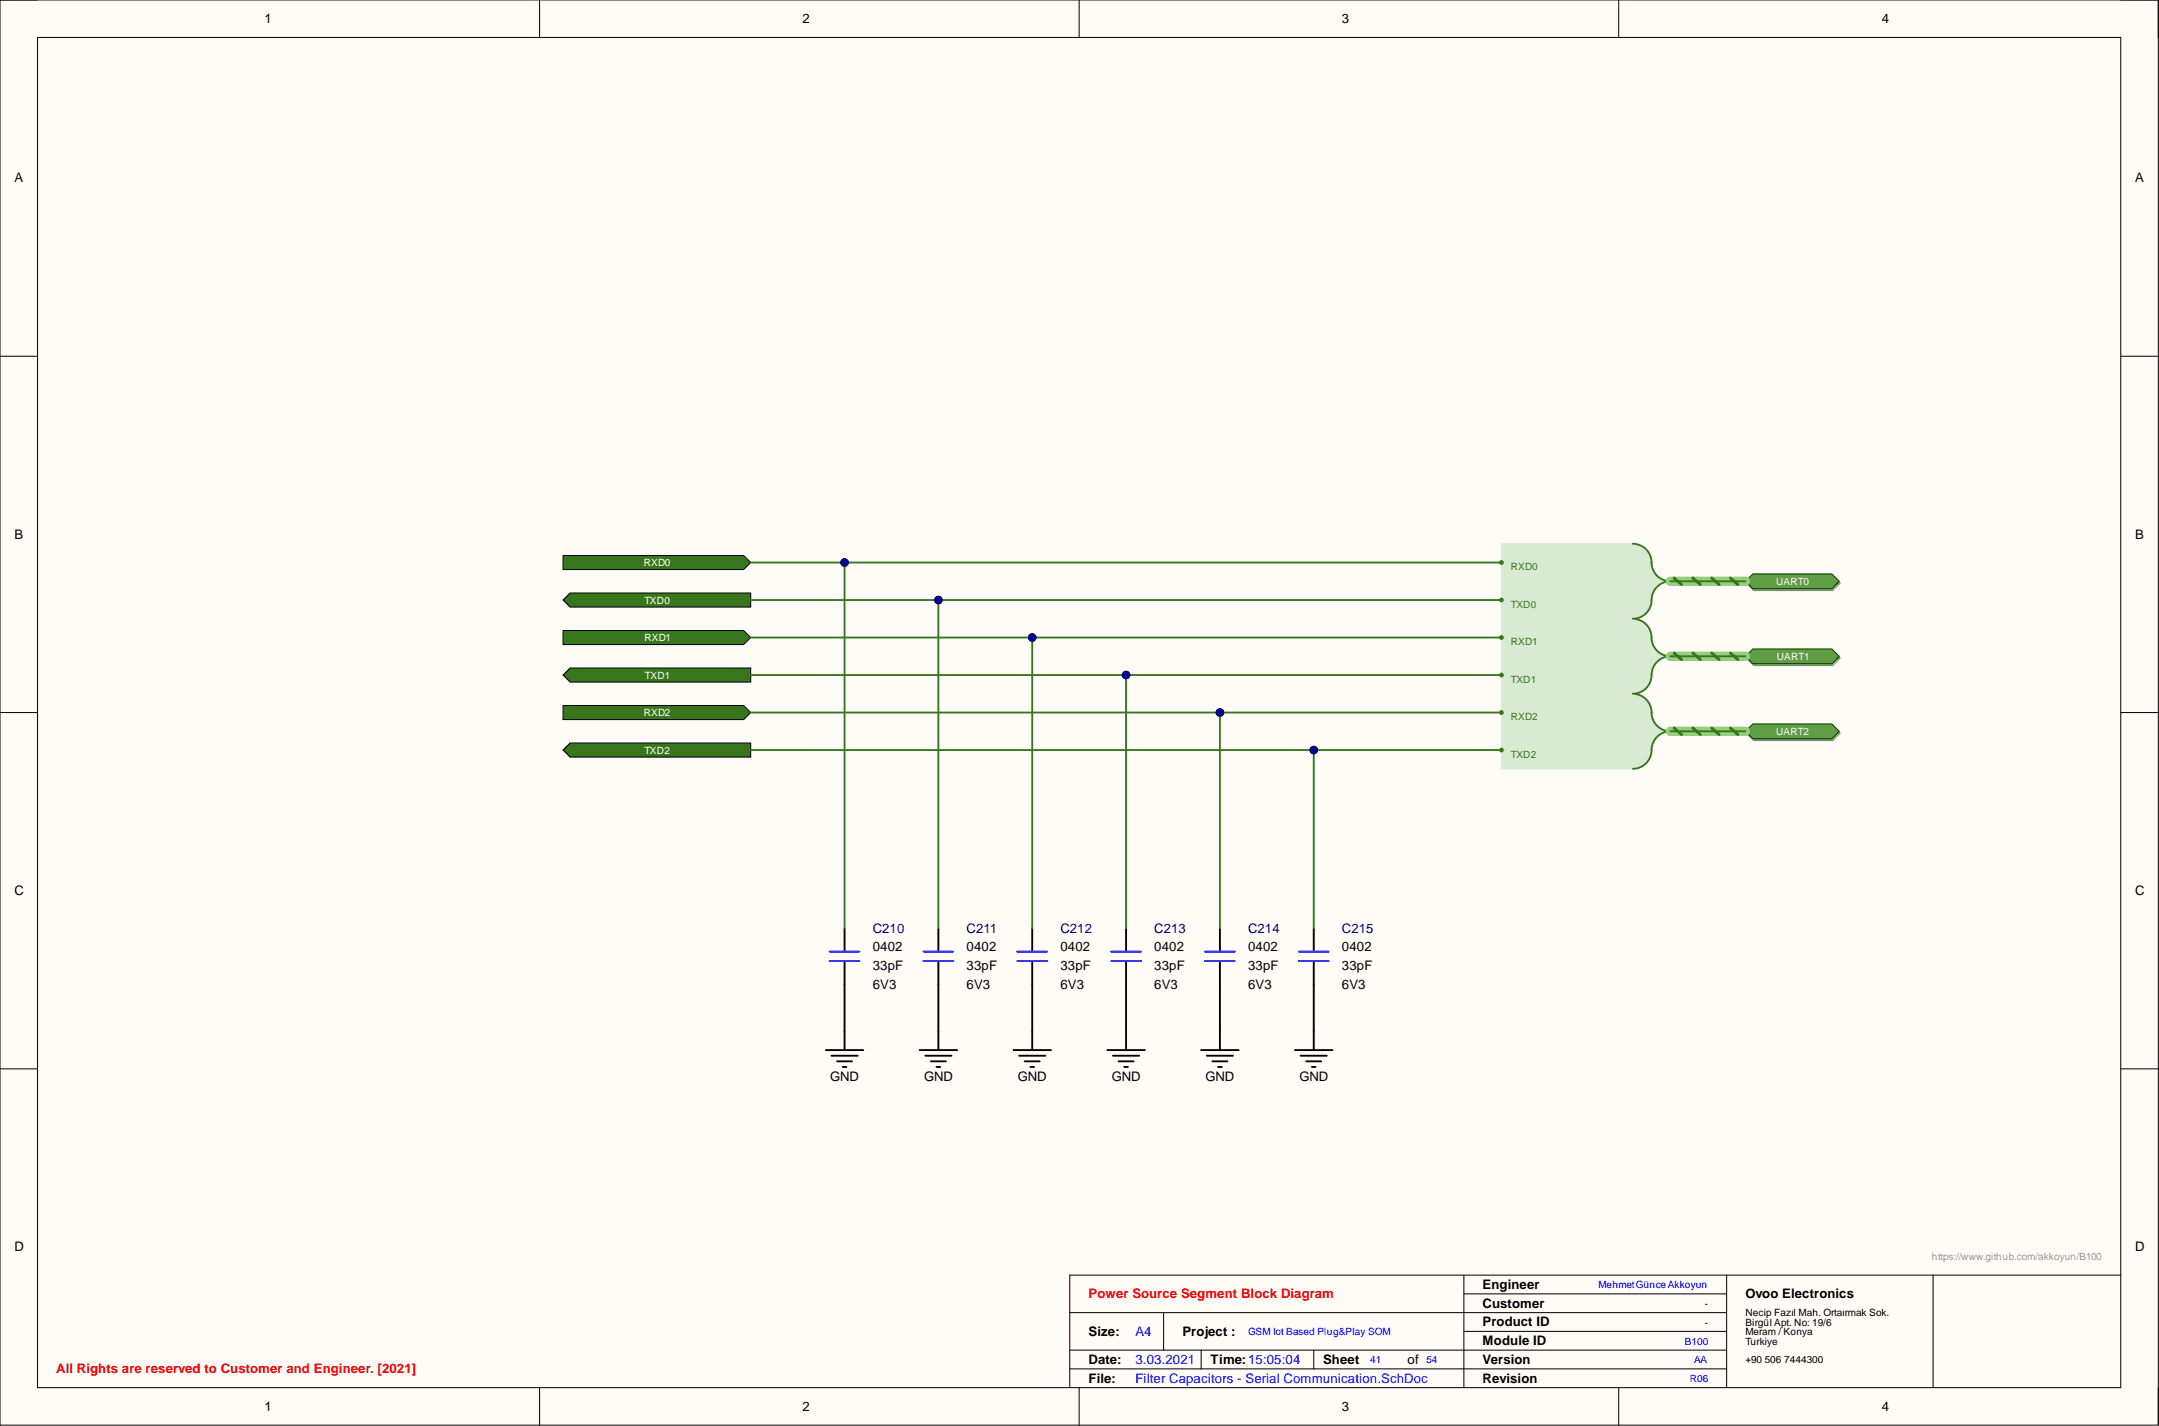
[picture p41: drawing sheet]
<svg xmlns="http://www.w3.org/2000/svg" width="292mm" height="193mm" viewBox="0 0 292 193" stroke-linecap="round" stroke-linejoin="round" font-family="sans-serif">
<defs><g id="words">
<g font-size="1.8">
<text x="35.8" y="3.1">1</text>
<text x="108.6" y="3.1">2</text>
<text x="181.6" y="3.1">3</text>
<text x="254.6" y="3.1">4</text>
<text x="1.9" y="24.7">A</text>
<text x="288.9" y="24.7">A</text>
<text x="1.9" y="72.9">B</text>
<text x="288.9" y="72.9">B</text>
<text x="1.9" y="121.1">C</text>
<text x="288.9" y="121.1">C</text>
<text x="118.1" y="128.7">0402</text>
<text x="118.1" y="131.3">33pF</text>
<text x="130.8" y="128.7">0402</text>
<text x="130.8" y="131.3">33pF</text>
<text x="143.5" y="128.7">0402</text>
<text x="143.5" y="131.3">33pF</text>
<text x="156.2" y="128.7">0402</text>
<text x="156.2" y="131.3">33pF</text>
<text x="168.9" y="128.7">0402</text>
<text x="168.9" y="131.3">33pF</text>
<text x="181.6" y="128.7">0402</text>
<text x="181.6" y="131.3">33pF</text>
<text x="118.1" y="133.8">6V3</text>
<text x="130.8" y="133.8">6V3</text>
<text x="143.5" y="133.8">6V3</text>
<text x="156.2" y="133.8">6V3</text>
<text x="168.9" y="133.8">6V3</text>
<text x="181.6" y="133.8">6V3</text>
<text x="112.3" y="146.2">GND</text>
<text x="125" y="146.2">GND</text>
<text x="137.7" y="146.2">GND</text>
<text x="150.4" y="146.2">GND</text>
<text x="163.1" y="146.2">GND</text>
<text x="175.8" y="146.2">GND</text>
<text x="1.9" y="169.3">D</text>
<text x="288.9" y="169.3">D</text>
<text x="200.6" y="174.4">Engineer</text>
<text x="200.6" y="177">Customer</text>
<text x="200.6" y="179.5">Product ID</text>
<text x="236.1" y="175.7">Ovoo Electronics</text>
<text x="147.3" y="180.8">Size:</text>
<text x="147.3" y="184.6">Date:</text>
<text x="160" y="180.8">Project :</text>
<text x="163.8" y="184.6">Time:15:05:04</text>
<text x="179" y="184.6">Sheet</text>
<text x="190.4" y="184.6">of</text>
<text x="200.6" y="182">Module ID</text>
<text x="200.6" y="184.6">Version</text>
<text x="35.8" y="190.9">1</text>
<text x="108.6" y="190.9">2</text>
<text x="147.3" y="187.1">File:</text>
<text x="181.6" y="190.9">3</text>
<text x="200.6" y="187.1">Revision</text>
<text x="254.6" y="190.9">4</text>
</g>
<g font-size="1.8" fill="#000080">
<text x="118.1" y="126.2">C210</text>
<text x="130.8" y="126.2">C211</text>
<text x="143.5" y="126.2">C212</text>
<text x="156.2" y="126.2">C213</text>
<text x="168.9" y="126.2">C214</text>
<text x="181.6" y="126.2">C215</text>
</g>
<g font-size="1.8" fill="#f00">
<text x="147.3" y="175.7">Power Source Segment Block Diagram</text>
<text x="7.6" y="185.8">All Rights are reserved to Customer and Engineer. [2021]</text>
</g>
<g font-size="1.8" fill="#00f">
<text x="153.6" y="184.6">3.03.2021</text>
<text x="153.6" y="180.8">A4</text>
<text x="153.6" y="187.1">Filter Capacitors - Serial Communication.SchDoc</text>
</g>
<g font-size="1.4" fill="#fff">
<text x="87.1" y="76.6">RXD0</text>
<text x="87.2" y="81.7">TXD0</text>
<text x="240.3" y="79.2">UART0</text>
<text x="87.2" y="86.8">RXD1</text>
<text x="240.4" y="89.3">UART1</text>
<text x="87.3" y="91.9">TXD1</text>
<text x="87.1" y="96.9">RXD2</text>
<text x="240.3" y="99.5">UART2</text>
<text x="87.2" y="102">TXD2</text>
</g>
<g font-size="1.4" fill="#38761d">
<text x="204.4" y="77.1">RXD0</text>
<text x="204.4" y="82.2">TXD0</text>
<text x="204.4" y="87.3">RXD1</text>
<text x="204.4" y="92.4">TXD1</text>
<text x="204.4" y="97.4">RXD2</text>
<text x="204.4" y="102.5">TXD2</text>
</g>
<text font-size="1.4" fill="#999" x="261.4" y="170.5">https://www.github.com/akkoyun/B100</text>
<g font-size="1.4" fill="#00f">
<text x="216.3" y="174.3">MehmetGünce Akkoyun</text>
<text x="230.6" y="176.9">-</text>
<text x="230.6" y="179.4">-</text>
<text x="168.9" y="180.7">GSM Iot Based Plug&amp;Play SOM</text>
<text x="185.4" y="184.5">41</text>
<text x="193" y="184.5">54</text>
<text x="227.9" y="181.9">B100</text>
<text x="229.2" y="184.5">AA</text>
<text x="228.6" y="187">R06</text>
</g>
<g font-size="1.4">
<text x="236.1" y="178.1">Necip Fazıl Mah. Ortaırmak Sok.</text>
<text x="236.1" y="179.4">Birgül Apt. No: 19/6</text>
<text x="236.1" y="180.7">Meram / Konya</text>
<text x="236.1" y="181.9">Turkiye</text>
<text x="236.1" y="184.5">+90 506 7444300</text>
</g>
</g></defs>
<path d="M0 0h292v192.9h-292z" fill-rule="evenodd" fill="#fffcf8"/>
<path d="M0 0h292v192.9h-292z" fill="none" stroke="#000" stroke-width=".14"/>
<path d="M5.1 5.1h281.8v182.7h-281.8z" fill-rule="evenodd" fill="#fffcf8"/>
<g fill="none" stroke="#000" stroke-width=".14">
<path d="M0 0h5.1M73 0v5.1M146 0v5.1M219 0v5.1M286.9 0h5.1v5.1M5.1 5.1h281.8v182.7h-281.8zM0 48.2h5.1M286.9 48.2h5.1M0 96.4h5.1M286.9 96.4h5.1M0 144.6h5.1M286.9 144.6h5.1"/>
<path d="M144.7 177.6h88.9M157.4 177.6v5.1M198.1 175.1h35.5M198.1 172.6v15.2M233.6 172.6v15.2M261.5 172.6v15.2M286.9 172.6h-142.2v15.2M73 187.8v5.1M144.7 182.7h88.9M144.7 185.2h88.9M146 187.8v5.1M162.5 182.7v2.5"/>
<path d="M177.7 182.7v2.5M198.1 180.2h35.5M219 187.8v5.1M292 187.8v5.1"/>
</g>
<g fill="none" stroke="#000" stroke-width=".25">
<path d="M127 125.6v3.1M127 130.2v3M127 139.6v2.5M139.7 125.6v3.1M139.7 130.2v3M139.7 139.6v2.5M152.4 125.6v3.1M152.4 130.2v3M152.4 139.6v2.5M165 125.6v3.1M165 130.2v3M165 139.6v2.5"/>
<path d="M177.7 125.6v3.1M177.7 130.2v3M177.7 139.6v2.5M124.4 142.1h5.1M125.2 142.9h3.5M125.9 143.6h2.1M126.7 144.4h.5M137.1 142.1h5.1M137.9 142.9h3.5M138.6 143.6h2.1M139.4 144.4h.5M149.8 142.1h5.1"/>
<path d="M150.6 142.9h3.5M151.3 143.6h2.1M152.1 144.4h.5M162.5 142.1h5.1M163.3 142.9h3.5M164 143.6h2.1M164.8 144.4h.5M175.2 142.1h5.1M176 142.9h3.5M176.7 143.6h2.1M177.5 144.4h.5"/>
</g>
<path d="M124.9 128.8h4.1M124.9 130h4.1M137.6 128.8h4.1M137.6 130h4.1M150.3 128.8h4.1M150.3 130h4.1M163 128.8h4.1M163 130h4.1M175.7 128.8h4.1M175.7 130h4.1" fill="none" stroke="#00f" stroke-width=".25"/>
<path d="M76.2 81.2l.9-1h24.5v1.9h-24.5z" fill-rule="evenodd" fill="#38761d"/>
<path d="M76.2 81.2l.9-1h24.5v1.9h-24.5z" fill="none" stroke="#000" stroke-width=".14"/>
<path d="M76.2 85.3h24.4l1 1-1 .9h-24.4z" fill-rule="evenodd" fill="#38761d"/>
<path d="M76.2 85.3h24.4l1 1-1 .9h-24.4z" fill="none" stroke="#000" stroke-width=".14"/>
<path d="M76.2 91.3l.9-.9h24.5v1.9h-24.5z" fill-rule="evenodd" fill="#38761d"/>
<path d="M76.2 91.3l.9-.9h24.5v1.9h-24.5z" fill="none" stroke="#000" stroke-width=".14"/>
<path d="M76.2 95.5h24.4l1 .9-1 1h-24.4z" fill-rule="evenodd" fill="#38761d"/>
<path d="M76.2 95.5h24.4l1 .9-1 1h-24.4z" fill="none" stroke="#000" stroke-width=".14"/>
<path d="M76.2 101.5l.9-1h24.5v2h-24.5z" fill-rule="evenodd" fill="#38761d"/>
<path d="M76.2 101.5l.9-1h24.5v2h-24.5z" fill="none" stroke="#000" stroke-width=".14"/>
<path d="M114.3 125.6v3.1M114.3 130.2v3M114.3 139.6v2.5M111.7 142.1h5.1M112.5 142.9h3.5M113.2 143.6h2.1M114 144.4h.5" fill="none" stroke="#000" stroke-width=".25"/>
<path d="M112.2 128.8h4.1M112.2 130h4.1" fill="none" stroke="#00f" stroke-width=".25"/>
<path d="M76.2 75.2h24.4l1 .9-1 1h-24.4z" fill-rule="evenodd" fill="#38761d"/>
<path d="M76.2 75.2h24.4l1 .9-1 1h-24.4z" fill="none" stroke="#000" stroke-width=".14"/>
<path d="M203.1 73.6h17.8a2.62 2.62 0 0 1 2.5 3.2l.7 1 1.3 .9-1.3 .8-.7 1.1a2.62 2.62 0 0 1-2.5 3.1h-17.8z" fill-rule="evenodd" fill="#d9ead3"/>
<path d="M203.1 73.6h17.8a2.62 2.62 0 0 1 2.5 3.2l.7 1 1.3 .9-1.3 .8-.7 1.1a2.62 2.62 0 0 1-2.5 3.1h-17.8z" fill="none" stroke="#d9ead3" stroke-width=".14"/>
<path d="M220.9 73.6a2.54 2.54 0 0 1 2.5 2.5 2.54 2.54 0 0 0 2.6 2.6 2.55 2.55 0 0 0-2.6 2.5 2.53 2.53 0 0 1-2.5 2.5" fill="none" stroke="#38761d" stroke-width=".25"/>
<circle cx="203.1" cy="76.1" r=".26" fill="#38761d"/>
<circle cx="203.1" cy="76.1" r=".26" fill="none" stroke="#38761d" stroke-width=".14"/>
<circle cx="203.1" cy="81.2" r=".26" fill="#38761d"/>
<circle cx="203.1" cy="81.2" r=".26" fill="none" stroke="#38761d" stroke-width=".14"/>
<path d="M236.3 78.9l1-1h10.7l1 1-1 1h-10.7z" fill-rule="evenodd" fill="#8ba480"/>
<path d="M236.3 78.9l1-1h10.7l1 1-1 1h-10.7z" fill="none" stroke="#77906c" stroke-width=".14"/>
<path d="M236.1 78.7l1-1h10.7l1 1-1 1h-10.7z" fill-rule="evenodd" fill="#609e45"/>
<path d="M236.1 78.7l1-1h10.7l1 1-1 1h-10.7z" fill="none" stroke="#003a00" stroke-width=".14"/>
<path d="M203.1 83.7h17.8a2.62 2.62 0 0 1 2.5 3.2l.7 1.1 1.3 .8-1.3 .9-.7 1a2.62 2.62 0 0 1-2.5 3.2h-17.8z" fill-rule="evenodd" fill="#d9ead3"/>
<path d="M203.1 83.7h17.8a2.62 2.62 0 0 1 2.5 3.2l.7 1.1 1.3 .8-1.3 .9-.7 1a2.62 2.62 0 0 1-2.5 3.2h-17.8z" fill="none" stroke="#d9ead3" stroke-width=".14"/>
<path d="M220.9 83.7a2.54 2.54 0 0 1 2.5 2.6 2.54 2.54 0 0 0 2.6 2.5 2.55 2.55 0 0 0-2.6 2.5 2.53 2.53 0 0 1-2.5 2.6" fill="none" stroke="#38761d" stroke-width=".25"/>
<circle cx="203.1" cy="86.3" r=".26" fill="#38761d"/>
<circle cx="203.1" cy="86.3" r=".26" fill="none" stroke="#38761d" stroke-width=".14"/>
<circle cx="203.1" cy="91.4" r=".26" fill="#38761d"/>
<circle cx="203.1" cy="91.4" r=".26" fill="none" stroke="#38761d" stroke-width=".14"/>
<path d="M236.3 89.1l1-1h10.7l1 1-1 1h-10.7z" fill-rule="evenodd" fill="#8ba480"/>
<path d="M236.3 89.1l1-1h10.7l1 1-1 1h-10.7z" fill="none" stroke="#77906c" stroke-width=".14"/>
<path d="M236.1 88.8l1-1h10.7l1 1-1 1h-10.7z" fill-rule="evenodd" fill="#609e45"/>
<path d="M236.1 88.8l1-1h10.7l1 1-1 1h-10.7z" fill="none" stroke="#003a00" stroke-width=".14"/>
<path d="M203.1 93.9h17.8a2.62 2.62 0 0 1 2.5 3.2l.7 1 1.3 .9-1.3 .8-.7 1.1a2.62 2.62 0 0 1-2.5 3.1h-17.8z" fill-rule="evenodd" fill="#d9ead3"/>
<path d="M203.1 93.9h17.8a2.62 2.62 0 0 1 2.5 3.2l.7 1 1.3 .9-1.3 .8-.7 1.1a2.62 2.62 0 0 1-2.5 3.1h-17.8z" fill="none" stroke="#d9ead3" stroke-width=".14"/>
<path d="M220.9 93.9a2.54 2.54 0 0 1 2.5 2.5 2.54 2.54 0 0 0 2.6 2.6 2.55 2.55 0 0 0-2.6 2.5 2.53 2.53 0 0 1-2.5 2.5" fill="none" stroke="#38761d" stroke-width=".25"/>
<circle cx="203.1" cy="96.4" r=".26" fill="#38761d"/>
<circle cx="203.1" cy="96.4" r=".26" fill="none" stroke="#38761d" stroke-width=".14"/>
<circle cx="203.1" cy="101.5" r=".26" fill="#38761d"/>
<circle cx="203.1" cy="101.5" r=".26" fill="none" stroke="#38761d" stroke-width=".14"/>
<path d="M236.3 99.2l1-1h10.7l1 1-1 1h-10.7z" fill-rule="evenodd" fill="#8ba480"/>
<path d="M236.3 99.2l1-1h10.7l1 1-1 1h-10.7z" fill="none" stroke="#77906c" stroke-width=".14"/>
<path d="M236.1 99l1-1h10.7l1 1-1 1h-10.7z" fill-rule="evenodd" fill="#609e45"/>
<path d="M236.1 99l1-1h10.7l1 1-1 1h-10.7z" fill="none" stroke="#003a00" stroke-width=".14"/>
<path d="M177.7 133.2v6.4" fill="none" stroke="#000" stroke-width=".25"/>
<path d="M226 78.7h10.1" fill="none" stroke="#92d077" stroke-width="1.3"/>
<path d="M226.5 78.2l1 .9M229 78.2l1 .9M231.6 78.2l1 .9M234.1 78.2l1 .9" fill="none" stroke="#38761d" stroke-width=".38"/>
<path d="M226 78.7h10.1M101.6 101.5h101.5" fill="none" stroke="#38761d" stroke-width=".25"/>
<circle cx="177.7" cy="101.5" r=".51" fill="#000080"/>
<circle cx="177.7" cy="101.5" r=".51" fill="none" stroke="#000080" stroke-width=".14"/>
<path d="M101.6 96.4h101.5" fill="none" stroke="#38761d" stroke-width=".25"/>
<circle cx="165" cy="96.4" r=".51" fill="#000080"/>
<circle cx="165" cy="96.4" r=".51" fill="none" stroke="#000080" stroke-width=".14"/>
<path d="M101.6 91.3h101.5" fill="none" stroke="#38761d" stroke-width=".25"/>
<circle cx="152.4" cy="91.3" r=".51" fill="#000080"/>
<circle cx="152.4" cy="91.3" r=".51" fill="none" stroke="#000080" stroke-width=".14"/>
<path d="M101.6 86.3h101.5" fill="none" stroke="#38761d" stroke-width=".25"/>
<circle cx="139.7" cy="86.3" r=".51" fill="#000080"/>
<circle cx="139.7" cy="86.3" r=".51" fill="none" stroke="#000080" stroke-width=".14"/>
<path d="M101.6 81.2h101.5" fill="none" stroke="#38761d" stroke-width=".25"/>
<circle cx="127" cy="81.2" r=".51" fill="#000080"/>
<circle cx="127" cy="81.2" r=".51" fill="none" stroke="#000080" stroke-width=".14"/>
<path d="M101.6 76.1h101.5" fill="none" stroke="#38761d" stroke-width=".25"/>
<circle cx="114.3" cy="76.1" r=".51" fill="#000080"/>
<circle cx="114.3" cy="76.1" r=".51" fill="none" stroke="#000080" stroke-width=".14"/>
<path d="M114.3 133.2v6.4" fill="none" stroke="#000" stroke-width=".25"/>
<path d="M114.3 76.1v49.5" fill="none" stroke="#38761d" stroke-width=".25"/>
<circle cx="114.3" cy="76.1" r=".51" fill="#000080"/>
<circle cx="114.3" cy="76.1" r=".51" fill="none" stroke="#000080" stroke-width=".14"/>
<path d="M127 133.2v6.4" fill="none" stroke="#000" stroke-width=".25"/>
<path d="M127 81.2v44.4" fill="none" stroke="#38761d" stroke-width=".25"/>
<circle cx="127" cy="81.2" r=".51" fill="#000080"/>
<circle cx="127" cy="81.2" r=".51" fill="none" stroke="#000080" stroke-width=".14"/>
<path d="M139.7 133.2v6.4" fill="none" stroke="#000" stroke-width=".25"/>
<path d="M139.7 86.3v39.3" fill="none" stroke="#38761d" stroke-width=".25"/>
<circle cx="139.7" cy="86.3" r=".51" fill="#000080"/>
<circle cx="139.7" cy="86.3" r=".51" fill="none" stroke="#000080" stroke-width=".14"/>
<path d="M152.4 133.2v6.4" fill="none" stroke="#000" stroke-width=".25"/>
<path d="M152.4 91.3v34.3" fill="none" stroke="#38761d" stroke-width=".25"/>
<circle cx="152.4" cy="91.3" r=".51" fill="#000080"/>
<circle cx="152.4" cy="91.3" r=".51" fill="none" stroke="#000080" stroke-width=".14"/>
<path d="M165 133.2v6.4" fill="none" stroke="#000" stroke-width=".25"/>
<path d="M165 96.4v29.2" fill="none" stroke="#38761d" stroke-width=".25"/>
<circle cx="165" cy="96.4" r=".51" fill="#000080"/>
<circle cx="165" cy="96.4" r=".51" fill="none" stroke="#000080" stroke-width=".14"/>
<path d="M177.7 101.5v24.1" fill="none" stroke="#38761d" stroke-width=".25"/>
<circle cx="177.7" cy="101.5" r=".51" fill="#000080"/>
<circle cx="177.7" cy="101.5" r=".51" fill="none" stroke="#000080" stroke-width=".14"/>
<path d="M226 99h10.1M226 88.8h10.1" fill="none" stroke="#92d077" stroke-width="1.3"/>
<path d="M226.5 98.5l1 .9M226.5 88.4l1 .9M229 98.5l1 .9M229 88.4l1 .9M231.6 98.5l1 .9M231.6 88.4l1 .9M234.1 98.5l1 .9M234.1 88.4l1 .9" fill="none" stroke="#38761d" stroke-width=".38"/>
<path d="M226 99h10.1M226 88.8h10.1" fill="none" stroke="#38761d" stroke-width=".25"/>
<use href="#words"/>
</svg>
